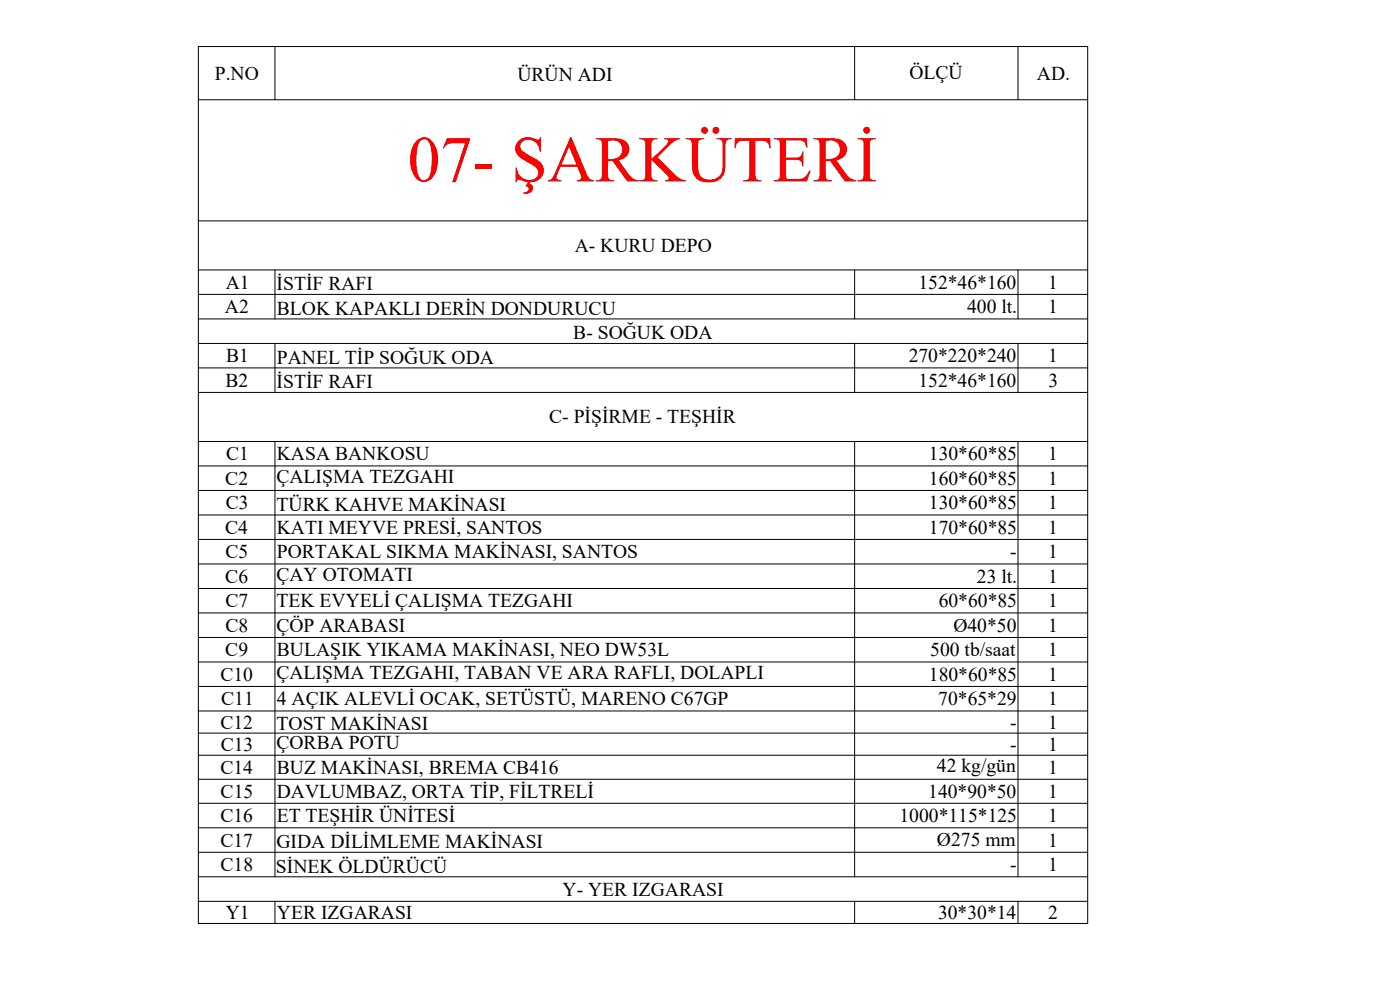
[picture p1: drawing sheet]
<svg xmlns="http://www.w3.org/2000/svg" width="841mm" height="594mm" viewBox="0 0 841 594" stroke-linecap="round" stroke-linejoin="round" font-family="sans-serif">
<defs><g id="words">
<text font-size="39.2" fill="#f00" x="245" y="109">07- ŞARKÜTERİ</text>
<g font-size="11.8">
<text x="129" y="48">P.NO</text>
<text x="546" y="48">ÖLÇÜ</text>
<text x="623" y="48">AD.</text>
<text x="311" y="49">ÜRÜN ADI</text>
<text x="345" y="151">A- KURU DEPO</text>
<text x="136" y="173">A1</text>
<text x="552" y="173">152*46*160</text>
<text x="630" y="173">1</text>
<text x="166" y="174">İSTİF RAFI</text>
<text x="135" y="188">A2</text>
<text x="166" y="189">BLOK KAPAKLI DERİN DONDURUCU</text>
<text x="581" y="188">400 lt.</text>
<text x="630" y="188">1</text>
<text x="344" y="204">B- SOĞUK ODA</text>
<text x="136" y="218">B1</text>
<text x="166" y="219">PANEL TİP SOĞUK ODA</text>
<text x="546" y="218">270*220*240</text>
<text x="630" y="218">1</text>
<text x="135" y="232">B2</text>
<text x="166" y="233">İSTİF RAFI</text>
<text x="552" y="232">152*46*160</text>
<text x="630" y="232">3</text>
<text x="330" y="254">C- PİŞİRME - TEŞHİR</text>
<text x="136" y="276">C1</text>
<text x="166" y="276">KASA BANKOSU</text>
<text x="558" y="276">130*60*85</text>
<text x="630" y="277">1</text>
<text x="135" y="291">C2</text>
<text x="166" y="290">ÇALIŞMA TEZGAHI</text>
<text x="558" y="291">160*60*85</text>
<text x="630" y="291">1</text>
<text x="136" y="306">C3</text>
<text x="558" y="306">130*60*85</text>
<text x="630" y="306">1</text>
<text x="166" y="307">TÜRK KAHVE MAKİNASI</text>
<text x="135" y="321">C4</text>
<text x="166" y="321">KATI MEYVE PRESİ, SANTOS</text>
<text x="558" y="321">170*60*85</text>
<text x="630" y="321">1</text>
<text x="135" y="335">C5</text>
<text x="166" y="335">PORTAKAL SIKMA MAKİNASI, SANTOS</text>
<text x="607" y="335">-</text>
<text x="630" y="335">1</text>
<text x="135" y="350">C6</text>
<text x="166" y="349">ÇAY OTOMATI</text>
<text x="587" y="350">23 lt.</text>
<text x="630" y="350">1</text>
<text x="135" y="365">C7</text>
<text x="166" y="365">TEK EVYELİ ÇALIŞMA TEZGAHI</text>
<text x="564" y="365">60*60*85</text>
<text x="630" y="365">1</text>
<text x="135" y="379">C8</text>
<text x="166" y="379">ÇÖP ARABASI</text>
<text x="573" y="379">Ø40*50</text>
<text x="630" y="380">1</text>
<text x="135" y="394">C9</text>
<text x="166" y="394">BULAŞIK YIKAMA MAKİNASI, NEO DW53L</text>
<text x="559" y="394">500 tb/saat</text>
<text x="630" y="394">1</text>
<text x="166" y="408">ÇALIŞMA TEZGAHI, TABAN VE ARA RAFLI, DOLAPLI</text>
<text x="132" y="409">C10</text>
<text x="558" y="409">180*60*85</text>
<text x="630" y="409">1</text>
<text x="133" y="424">C11</text>
<text x="166" y="424">4 AÇIK ALEVLİ OCAK, SETÜSTÜ, MARENO C67GP</text>
<text x="564" y="424">70*65*29</text>
<text x="630" y="424">1</text>
<text x="132" y="438">C12</text>
<text x="607" y="438">-</text>
<text x="630" y="438">1</text>
<text x="166" y="439">TOST MAKİNASI</text>
<text x="166" y="450">ÇORBA POTU</text>
<text x="133" y="451">C13</text>
<text x="607" y="451">-</text>
<text x="630" y="451">1</text>
<text x="132" y="465">C14</text>
<text x="166" y="465">BUZ MAKİNASI, BREMA CB416</text>
<text x="563" y="464">42 kg/gün</text>
<text x="630" y="465">1</text>
<text x="133" y="479">C15</text>
<text x="166" y="479">DAVLUMBAZ, ORTA TİP, FİLTRELİ</text>
<text x="558" y="479">140*90*50</text>
<text x="630" y="479">1</text>
<text x="132" y="494">C16</text>
<text x="166" y="494">ET TEŞHİR ÜNİTESİ</text>
<text x="540" y="494">1000*115*125</text>
<text x="630" y="494">1</text>
<text x="132" y="509">C17</text>
<text x="166" y="509">GIDA DİLİMLEME MAKİNASI</text>
<text x="563" y="508">Ø275 mm</text>
<text x="630" y="509">1</text>
<text x="132" y="523">C18</text>
<text x="166" y="524">SİNEK ÖLDÜRÜCÜ</text>
<text x="607" y="523">-</text>
<text x="630" y="523">1</text>
<text x="338" y="538">Y- YER IZGARASI</text>
<text x="166" y="552">YER IZGARASI</text>
<text x="564" y="552">30*30*14</text>
<text x="136" y="552">Y1</text>
<text x="630" y="552">2</text>
</g>
</g></defs>
<!-- layer: 0 -->
<g fill="none" stroke="#000" stroke-width=".6">
<path d="M119 28h534v527h-534zM165 28v32M513 28v32M612 28v32M119 60h534M119 133h534M119 162h534M119 177h534M165 162v30M513 162v30M612 162v30M119 192h534"/>
<path d="M119 206h534M165 206v30M513 206v30M612 206v30M119 221h534M119 236h534M119 265h534M119 280h534M165 265v262M513 265v262M612 265v262M119 295h534"/>
<path d="M119 309h534M119 324h534M119 339h534M119 353h534M119 368h534M119 383h534M119 398h534M119 412h534M119 427h534M119 440h534M119 454h534M119 468h534"/>
<path d="M119 483h534M119 497h534M119 512h534M119 527h534M119 541h534M165 541v14M513 541v14M612 541v14"/>
</g>
<use href="#words"/>
</svg>
